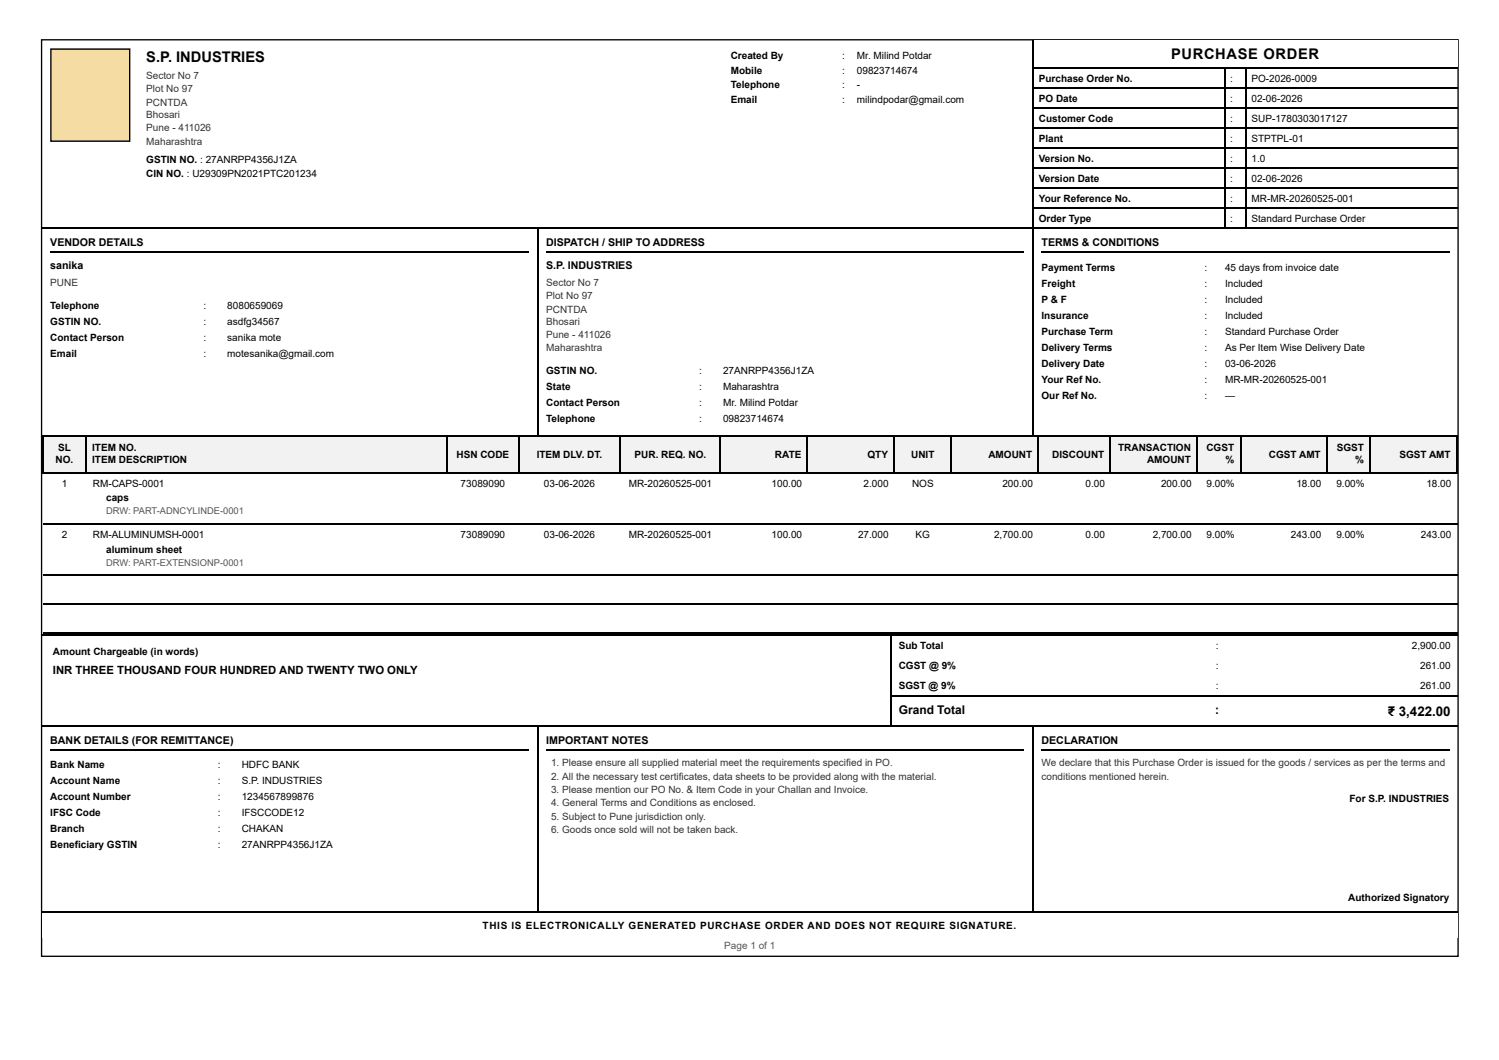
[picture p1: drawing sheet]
<svg xmlns="http://www.w3.org/2000/svg" width="297mm" height="210mm" viewBox="0 0 297 210" stroke-linecap="round" stroke-linejoin="round" font-family="sans-serif">
<defs><g id="words">
<g font-size="2.9">
<text x="232.3" y="11.7">PURCHASE ORDER</text>
<text x="29" y="12.3">S.P. INDUSTRIES</text>
</g>
<text font-size="2.6" x="275.3" y="141.9">₹ 3,422.00</text>
<g font-size="2.4">
<text x="178.3" y="141.6">Grand Total</text>
<text x="241" y="141.6">:</text>
</g>
<text font-size="2.2" x="10.5" y="133.7">INR THREE THOUSAND FOUR HUNDRED AND TWENTY TWO ONLY</text>
<g font-size="2.1">
<text x="10" y="48.8">VENDOR DETAILS</text>
<text x="10" y="53.3">sanika</text>
<text x="108.3" y="48.8">DISPATCH / SHIP TO ADDRESS</text>
<text x="108.3" y="53.3">S.P. INDUSTRIES</text>
<text x="206.6" y="48.8">TERMS &amp; CONDITIONS</text>
<text x="10" y="147.5">BANK DETAILS (FOR REMITTANCE)</text>
<text x="108.3" y="147.5">IMPORTANT NOTES</text>
<text x="206.6" y="147.5">DECLARATION</text>
</g>
<g font-size="2">
<text x="145" y="11.7">Created By</text>
<text x="167.1" y="11.7">:</text>
<text x="170" y="11.7">Mr. Milind Potdar</text>
<text x="145" y="14.6">Mobile</text>
<text x="145" y="17.6">Telephone</text>
<text x="167.1" y="14.6">:</text>
<text x="167.1" y="17.6">:</text>
<text x="170" y="14.6">09823714674</text>
<text x="170" y="17.6">-</text>
<text x="206.1" y="16.2">Purchase Order No.</text>
<text x="244" y="16.2">:</text>
<text x="248.2" y="16.2">PO-2026-0009</text>
<text x="145" y="20.5">Email</text>
<text x="167.1" y="20.5">:</text>
<text x="170" y="20.5">milindpodar@gmail.com</text>
<text x="206.1" y="20.2">PO Date</text>
<text x="244" y="20.2">:</text>
<text x="248.2" y="20.2">02-06-2026</text>
<text x="206.1" y="24.2">Customer Code</text>
<text x="206.1" y="28.1">Plant</text>
<text x="244" y="24.2">:</text>
<text x="244" y="28.1">:</text>
<text x="248.2" y="24.2">SUP-1780303017127</text>
<text x="248.2" y="28.1">STPTPL-01</text>
<text x="29" y="32.4">GSTIN NO. : 27ANRPP4356J1ZA</text>
<text x="29" y="35">CIN NO. : U29309PN2021PTC201234</text>
<text x="206.1" y="32.1">Version No.</text>
<text x="244" y="32.1">:</text>
<text x="248.2" y="32.1">1.0</text>
<text x="206.1" y="36.1">Version Date</text>
<text x="206.1" y="40">Your Reference No.</text>
<text x="244" y="36.1">:</text>
<text x="244" y="40">:</text>
<text x="248.2" y="36.1">02-06-2026</text>
<text x="248.2" y="40">MR-MR-20260525-001</text>
<text x="206.1" y="44">Order Type</text>
<text x="244" y="44">:</text>
<text x="248.2" y="44">Standard Purchase Order</text>
<text x="206.6" y="53.8">Payment Terms</text>
<text x="239" y="53.8">:</text>
<text x="243" y="53.8">45 days from invoice date</text>
<text x="206.6" y="57">Freight</text>
<text x="239" y="57">:</text>
<text x="243" y="57">Included</text>
<text x="10" y="61.2">Telephone</text>
<text x="10" y="64.4">GSTIN NO.</text>
<text x="40.3" y="61.2">:</text>
<text x="40.3" y="64.4">:</text>
<text x="45.1" y="61.2">8080659069</text>
<text x="45.1" y="64.4">asdfg34567</text>
<text x="206.6" y="60.1">P &amp; F</text>
<text x="206.6" y="63.3">Insurance</text>
<text x="239" y="60.1">:</text>
<text x="239" y="63.3">:</text>
<text x="243" y="60.1">Included</text>
<text x="243" y="63.3">Included</text>
<text x="10" y="67.6">Contact Person</text>
<text x="10" y="70.7">Email</text>
<text x="40.3" y="67.6">:</text>
<text x="40.3" y="70.7">:</text>
<text x="45.1" y="67.6">sanika mote</text>
<text x="45.1" y="70.7">motesanika@gmail.com</text>
<text x="206.6" y="66.5">Purchase Term</text>
<text x="206.6" y="69.7">Delivery Terms</text>
<text x="239" y="66.5">:</text>
<text x="239" y="69.7">:</text>
<text x="243" y="66.5">Standard Purchase Order</text>
<text x="243" y="69.7">As Per Item Wise Delivery Date</text>
<text x="108.3" y="74.2">GSTIN NO.</text>
<text x="108.3" y="77.3">State</text>
<text x="138.7" y="74.2">:</text>
<text x="138.7" y="77.3">:</text>
<text x="143.4" y="74.2">27ANRPP4356J1ZA</text>
<text x="143.4" y="77.3">Maharashtra</text>
<text x="206.6" y="72.8">Delivery Date</text>
<text x="206.6" y="76">Your Ref No.</text>
<text x="239" y="72.8">:</text>
<text x="239" y="76">:</text>
<text x="243" y="72.8">03-06-2026</text>
<text x="243" y="76">MR-MR-20260525-001</text>
<text x="108.3" y="80.5">Contact Person</text>
<text x="108.3" y="83.7">Telephone</text>
<text x="138.7" y="80.5">:</text>
<text x="138.7" y="83.7">:</text>
<text x="143.4" y="80.5">Mr. Milind Potdar</text>
<text x="143.4" y="83.7">09823714674</text>
<text x="206.6" y="79.2">Our Ref No.</text>
<text x="239" y="79.2">:</text>
<text x="243" y="79.2">—</text>
<text x="11.5" y="89.5">SL</text>
<text x="18.3" y="89.5">ITEM NO.</text>
<text x="221.8" y="89.5">TRANSACTION</text>
<text x="239.3" y="89.5">CGST</text>
<text x="265.2" y="89.5">SGST</text>
<text x="11" y="91.9">NO.</text>
<text x="18.3" y="91.9">ITEM DESCRIPTION</text>
<text x="90.6" y="90.8">HSN CODE</text>
<text x="106.5" y="90.8">ITEM DLV. DT.</text>
<text x="125.9" y="90.8">PUR. REQ. NO.</text>
<text x="153.7" y="90.8">RATE</text>
<text x="172.1" y="90.8">QTY</text>
<text x="180.8" y="90.8">UNIT</text>
<text x="196.1" y="90.8">AMOUNT</text>
<text x="208.7" y="90.8">DISCOUNT</text>
<text x="227.5" y="91.9">AMOUNT</text>
<text x="243.1" y="91.9">%</text>
<text x="251.7" y="90.8">CGST AMT</text>
<text x="268.8" y="91.9">%</text>
<text x="277.6" y="90.8">SGST AMT</text>
<text x="12.2" y="96.7">1</text>
<text x="18.4" y="96.7">RM-CAPS-0001</text>
<text x="21.1" y="99.3">caps</text>
<text x="91.4" y="96.7">73089090</text>
<text x="107.9" y="96.7">03-06-2026</text>
<text x="124.7" y="96.7">MR-20260525-001</text>
<text x="153" y="96.7">100.00</text>
<text x="171.3" y="96.7">2.000</text>
<text x="180.9" y="96.7">NOS</text>
<text x="198.8" y="96.7">200.00</text>
<text x="215.3" y="96.7">0.00</text>
<text x="230.3" y="96.7">200.00</text>
<text x="239.3" y="96.7">9.00%</text>
<text x="257.2" y="96.7">18.00</text>
<text x="265.1" y="96.7">9.00%</text>
<text x="282.9" y="96.7">18.00</text>
<text x="12.2" y="106.7">2</text>
<text x="18.4" y="106.7">RM-ALUMINUMSH-0001</text>
<text x="91.4" y="106.7">73089090</text>
<text x="107.9" y="106.7">03-06-2026</text>
<text x="124.7" y="106.7">MR-20260525-001</text>
<text x="153" y="106.7">100.00</text>
<text x="170.2" y="106.7">27.000</text>
<text x="181.6" y="106.7">KG</text>
<text x="197.2" y="106.7">2,700.00</text>
<text x="215.3" y="106.7">0.00</text>
<text x="228.7" y="106.7">2,700.00</text>
<text x="239.3" y="106.7">9.00%</text>
<text x="256.1" y="106.7">243.00</text>
<text x="265.1" y="106.7">9.00%</text>
<text x="281.8" y="106.7">243.00</text>
<text x="21.1" y="109.6">aluminum sheet</text>
<text x="10.5" y="130">Amount Chargeable (in words)</text>
<text x="178.3" y="128.7">Sub Total</text>
<text x="241.2" y="128.7">:</text>
<text x="280.1" y="128.7">2,900.00</text>
<text x="178.3" y="132.6">CGST @ 9%</text>
<text x="178.3" y="136.6">SGST @ 9%</text>
<text x="241.2" y="132.6">:</text>
<text x="241.2" y="136.6">:</text>
<text x="281.7" y="132.6">261.00</text>
<text x="281.7" y="136.6">261.00</text>
<text x="10" y="152.2">Bank Name</text>
<text x="10" y="155.4">Account Name</text>
<text x="43.2" y="152.2">:</text>
<text x="43.2" y="155.4">:</text>
<text x="47.9" y="152.2">HDFC BANK</text>
<text x="47.9" y="155.4">S.P. INDUSTRIES</text>
<text x="10" y="158.6">Account Number</text>
<text x="10" y="161.7">IFSC Code</text>
<text x="43.2" y="158.6">:</text>
<text x="43.2" y="161.7">:</text>
<text x="47.9" y="158.6">1234567899876</text>
<text x="47.9" y="161.7">IFSCCODE12</text>
<text x="267.7" y="159.1">For S.P. INDUSTRIES</text>
<text x="10" y="164.9">Branch</text>
<text x="43.2" y="164.9">:</text>
<text x="47.9" y="164.9">CHAKAN</text>
<text x="10" y="168.1">Beneficiary GSTIN</text>
<text x="43.2" y="168.1">:</text>
<text x="47.9" y="168.1">27ANRPP4356J1ZA</text>
<text x="267.4" y="178.7">Authorized Signatory</text>
<text x="95.7" y="184.2">THIS IS ELECTRONICALLY GENERATED PURCHASE ORDER AND DOES NOT REQUIRE SIGNATURE.</text>
</g>
<g font-size="2" fill="#333">
<text x="29" y="15.7">Sector No 7</text>
<text x="29" y="18.3">Plot No 97</text>
<text x="29" y="21">PCNTDA</text>
<text x="29" y="23.4">Bhosari</text>
<text x="29" y="26">Pune - 411026</text>
<text x="29" y="28.7">Maharashtra</text>
<text x="10" y="56.7">PUNE</text>
<text x="108.3" y="56.7">Sector No 7</text>
<text x="108.3" y="59.4">Plot No 97</text>
<text x="108.3" y="62">PCNTDA</text>
<text x="108.3" y="64.4">Bhosari</text>
<text x="108.3" y="67">Pune - 411026</text>
<text x="108.3" y="69.7">Maharashtra</text>
<text x="109.3" y="152">1 . Please ensure all supplied material meet the requirements specified in PO.</text>
<text x="109.3" y="154.6">2. All the necessary test certificates, data sheets to be provided along with the material.</text>
<text x="206.6" y="152">We declare that this Purchase Order is issued for the goods / services as per the terms and</text>
<text x="206.6" y="154.6">conditions mentioned herein.</text>
<text x="109.3" y="157.3">3. Please mention our PO No. &amp; Item Code in your Challan and Invoice.</text>
<text x="109.3" y="159.9">4. General Terms and Conditions as enclosed.</text>
<text x="109.3" y="162.5">5. Subject to Pune jurisdiction only.</text>
<text x="109.3" y="165.2">6. Goods once sold will not be taken back.</text>
</g>
<text font-size="2" fill="#555" x="143.7" y="188.2">Page 1 of 1</text>
<g font-size="1.9" fill="#555">
<text x="21.1" y="102">DRW: PART-ADNCYLINDE-0001</text>
<text x="21.1" y="112.3">DRW: PART-EXTENSIONP-0001</text>
</g>
</g></defs>
<path d="M8.2 7.9h281v181.8h-281z" fill="none" stroke="#000" stroke-width=".26"/>
<path d="M205 8h84.1v5.6h-84.1z" fill="#fff"/>
<g fill="none" stroke="#000" stroke-width=".26">
<path d="M204.8 8v37.3M205 13.4h84.1M205 17.4h84.1M242.9 13.6v31.5M247.2 13.6v31.5M205 21.4h84.1M205 25.4h84.1M205 29.3h84.1M205 33.3h84.1M205 37.3h84.1M8.4 45.2h196.3M205 41.2h84.1"/>
<path d="M205 45.2h84.1"/>
</g>
<path d="M10 9.6h15.8v18.5h-15.8z" fill="#f4dca3"/>
<path d="M10.1 9.7h15.6v18.3h-15.6zM10 50h95M106.7 45.3v41.3M108.4 50h94.7M204.8 45.3v41.3M206.6 50h80.9M8.4 86.5h98.1M106.8 86.5h97.9M205 86.5h84.1" fill="none" stroke="#000" stroke-width=".26"/>
<g fill="#f2f2f2">
<path d="M8.6 86.6h8.5v7.2h-8.5z"/>
<path d="M17.1 86.6h71.4v7.2h-71.4z"/>
<path d="M88.5 86.6h14.3v7.2h-14.3z"/>
<path d="M102.8 86.6h20.1v7.2h-20.1z"/>
<path d="M122.9 86.6h20.2v7.2h-20.2z"/>
<path d="M143.1 86.6h17.1v7.2h-17.1z"/>
<path d="M160.2 86.6h17.2v7.2h-17.2z"/>
<path d="M177.4 86.6h11.4v7.2h-11.4z"/>
<path d="M188.8 86.6h17.2v7.2h-17.2z"/>
<path d="M206 86.6h14.3v7.2h-14.3z"/>
<path d="M220.3 86.6h17.2v7.2h-17.2z"/>
<path d="M237.5 86.6h8.5v7.2h-8.5z"/>
<path d="M246 86.6h17.2v7.2h-17.2z"/>
<path d="M263.2 86.6h8.7v7.2h-8.7z"/>
<path d="M271.9 86.6h17.2v7.2h-17.2z"/>
</g>
<g fill="none" stroke="#000" stroke-width=".26">
<path d="M8.4 86.5h280.7M8.4 93.9h280.7M8.5 86.3v7.7M17 86.3v7.7M88.7 86.3v7.7M103 86.3v7.7M123.1 86.3v7.7M142.9 86.3v7.7M160.1 86.3v7.7M177.3 86.3v7.7M188.7 86.3v7.7M205.9 86.3v7.7"/>
<path d="M220.2 86.3v7.7M237.4 86.3v7.7M246.1 86.3v7.7M263.3 86.3v7.7M271.8 86.3v7.7M289 86.3v7.7M8.6 103.9h280.5M8.6 114h280.5M8.6 119.8h280.5M8.4 125.9h168.3M8.6 125.6h280.5M176.8 125.8v18.2"/>
<path d="M176.9 138.1h112.2M176.9 125.9h112.2M8.4 143.9h168.3M10 148.7h95M106.7 144v36.8M108.4 148.7h94.7M176.9 143.9h112.2M204.8 144v36.8M206.6 148.7h80.9"/>
</g>
<path d="M8.4 180.8h280.7v5.3h-280.7z" fill="#fff"/>
<path d="M8.4 180.9h280.7" fill="none" stroke="#000" stroke-width=".26"/>
<use href="#words"/>
</svg>
